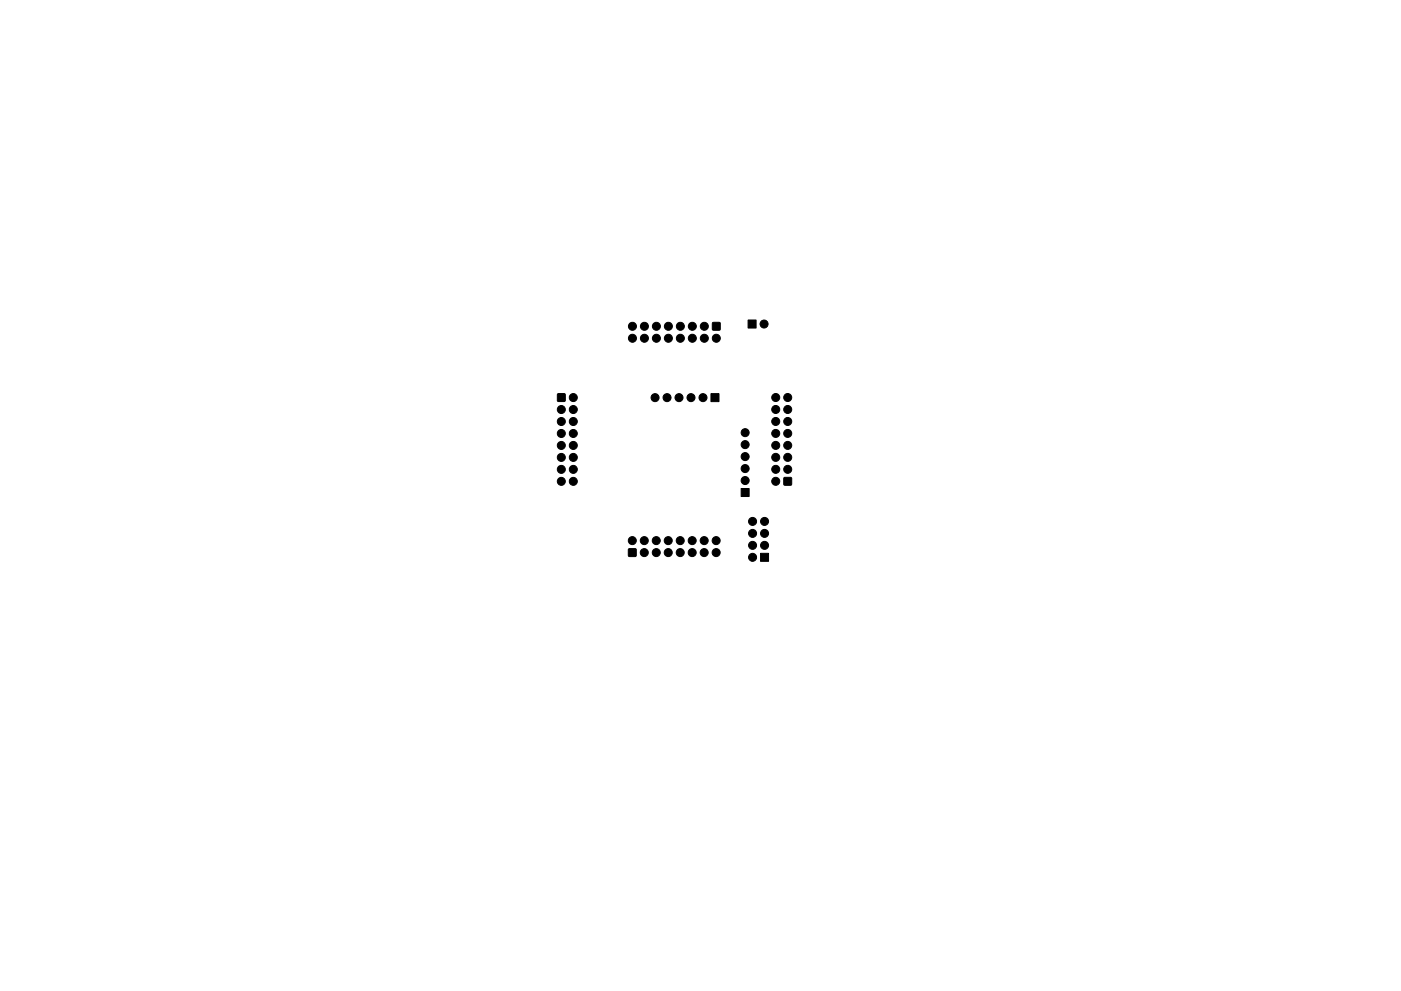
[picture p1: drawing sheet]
<svg xmlns="http://www.w3.org/2000/svg" width="297mm" height="210mm" viewBox="0 0 297 210" stroke-linecap="round" stroke-linejoin="round" font-family="sans-serif">
<g fill="#000" stroke="#000" stroke-width=".21">
<path d="M151.1 68.5h1.5v1.5h-1.5zM158.6 67.9h1.7v1.7h-1.7zM118.2 83.6h1.6v1.5h-1.6zM150.7 83.5h1.7v1.7h-1.7zM133.3 116.5h1.5v1.5h-1.5zM157.1 103.6h1.7v1.7h-1.7zM161.3 117.4h1.6v1.7h-1.6zM166.2 101.3h1.6v1.6h-1.6z"/>
<circle cx="134.1" cy="69.2" r=".85"/>
<circle cx="134.1" cy="71.8" r=".85"/>
<circle cx="136.6" cy="71.8" r=".85"/>
<circle cx="136.6" cy="69.2" r=".85"/>
<circle cx="139.2" cy="69.2" r=".85"/>
<circle cx="139.2" cy="71.8" r=".85"/>
<circle cx="141.7" cy="71.8" r=".85"/>
<circle cx="141.7" cy="69.2" r=".85"/>
<circle cx="144.2" cy="71.8" r=".85"/>
<circle cx="144.2" cy="69.2" r=".85"/>
<circle cx="146.8" cy="71.8" r=".85"/>
<circle cx="146.8" cy="69.2" r=".85"/>
<circle cx="149.3" cy="69.2" r=".85"/>
<circle cx="149.3" cy="71.8" r=".85"/>
<circle cx="151.9" cy="71.8" r=".85"/>
<circle cx="162" cy="68.7" r=".85"/>
<circle cx="119" cy="94.5" r=".85"/>
<circle cx="119" cy="97" r=".85"/>
<circle cx="119" cy="89.4" r=".85"/>
<circle cx="119" cy="92" r=".85"/>
<circle cx="119" cy="99.6" r=".85"/>
<circle cx="119" cy="86.9" r=".85"/>
<circle cx="121.5" cy="92" r=".85"/>
<circle cx="121.5" cy="97" r=".85"/>
<circle cx="121.5" cy="99.6" r=".85"/>
<circle cx="121.5" cy="94.5" r=".85"/>
<circle cx="121.5" cy="84.3" r=".85"/>
<circle cx="121.5" cy="86.9" r=".85"/>
<circle cx="121.5" cy="89.4" r=".85"/>
<circle cx="138.9" cy="84.4" r=".85"/>
<circle cx="141.4" cy="84.4" r=".85"/>
<circle cx="144" cy="84.4" r=".85"/>
<circle cx="146.5" cy="84.4" r=".85"/>
<circle cx="149" cy="84.4" r=".85"/>
<circle cx="158" cy="96.9" r=".85"/>
<circle cx="158" cy="91.8" r=".85"/>
<circle cx="158" cy="99.4" r=".85"/>
<circle cx="158" cy="94.3" r=".85"/>
<circle cx="164.5" cy="86.9" r=".85"/>
<circle cx="164.5" cy="92" r=".85"/>
<circle cx="164.5" cy="89.4" r=".85"/>
<circle cx="164.5" cy="97" r=".85"/>
<circle cx="164.5" cy="94.5" r=".85"/>
<circle cx="164.5" cy="84.3" r=".85"/>
<circle cx="164.5" cy="99.6" r=".85"/>
<circle cx="167" cy="97" r=".85"/>
<circle cx="167" cy="84.3" r=".85"/>
<circle cx="167" cy="94.5" r=".85"/>
<circle cx="167" cy="99.6" r=".85"/>
<circle cx="167" cy="86.9" r=".85"/>
<circle cx="167" cy="92" r=".85"/>
<circle cx="167" cy="89.4" r=".85"/>
<circle cx="119" cy="102.1" r=".85"/>
<circle cx="121.5" cy="102.1" r=".85"/>
<circle cx="134.1" cy="114.7" r=".85"/>
<circle cx="136.6" cy="117.2" r=".85"/>
<circle cx="136.6" cy="114.7" r=".85"/>
<circle cx="139.1" cy="117.2" r=".85"/>
<circle cx="139.1" cy="114.7" r=".85"/>
<circle cx="141.7" cy="117.2" r=".85"/>
<circle cx="141.7" cy="114.7" r=".85"/>
<circle cx="144.2" cy="114.7" r=".85"/>
<circle cx="144.2" cy="117.2" r=".85"/>
<circle cx="146.8" cy="114.7" r=".85"/>
<circle cx="146.8" cy="117.2" r=".85"/>
<circle cx="149.3" cy="114.7" r=".85"/>
<circle cx="149.3" cy="117.2" r=".85"/>
<circle cx="151.8" cy="114.7" r=".85"/>
<circle cx="151.8" cy="117.2" r=".85"/>
<circle cx="158" cy="102" r=".85"/>
<circle cx="159.6" cy="118.2" r=".85"/>
<circle cx="159.6" cy="113.2" r=".85"/>
<circle cx="159.6" cy="115.7" r=".85"/>
<circle cx="159.6" cy="110.6" r=".85"/>
<circle cx="162.1" cy="113.2" r=".85"/>
<circle cx="162.1" cy="115.7" r=".85"/>
<circle cx="162.1" cy="110.6" r=".85"/>
<circle cx="164.5" cy="102.1" r=".85"/>
</g>
</svg>
